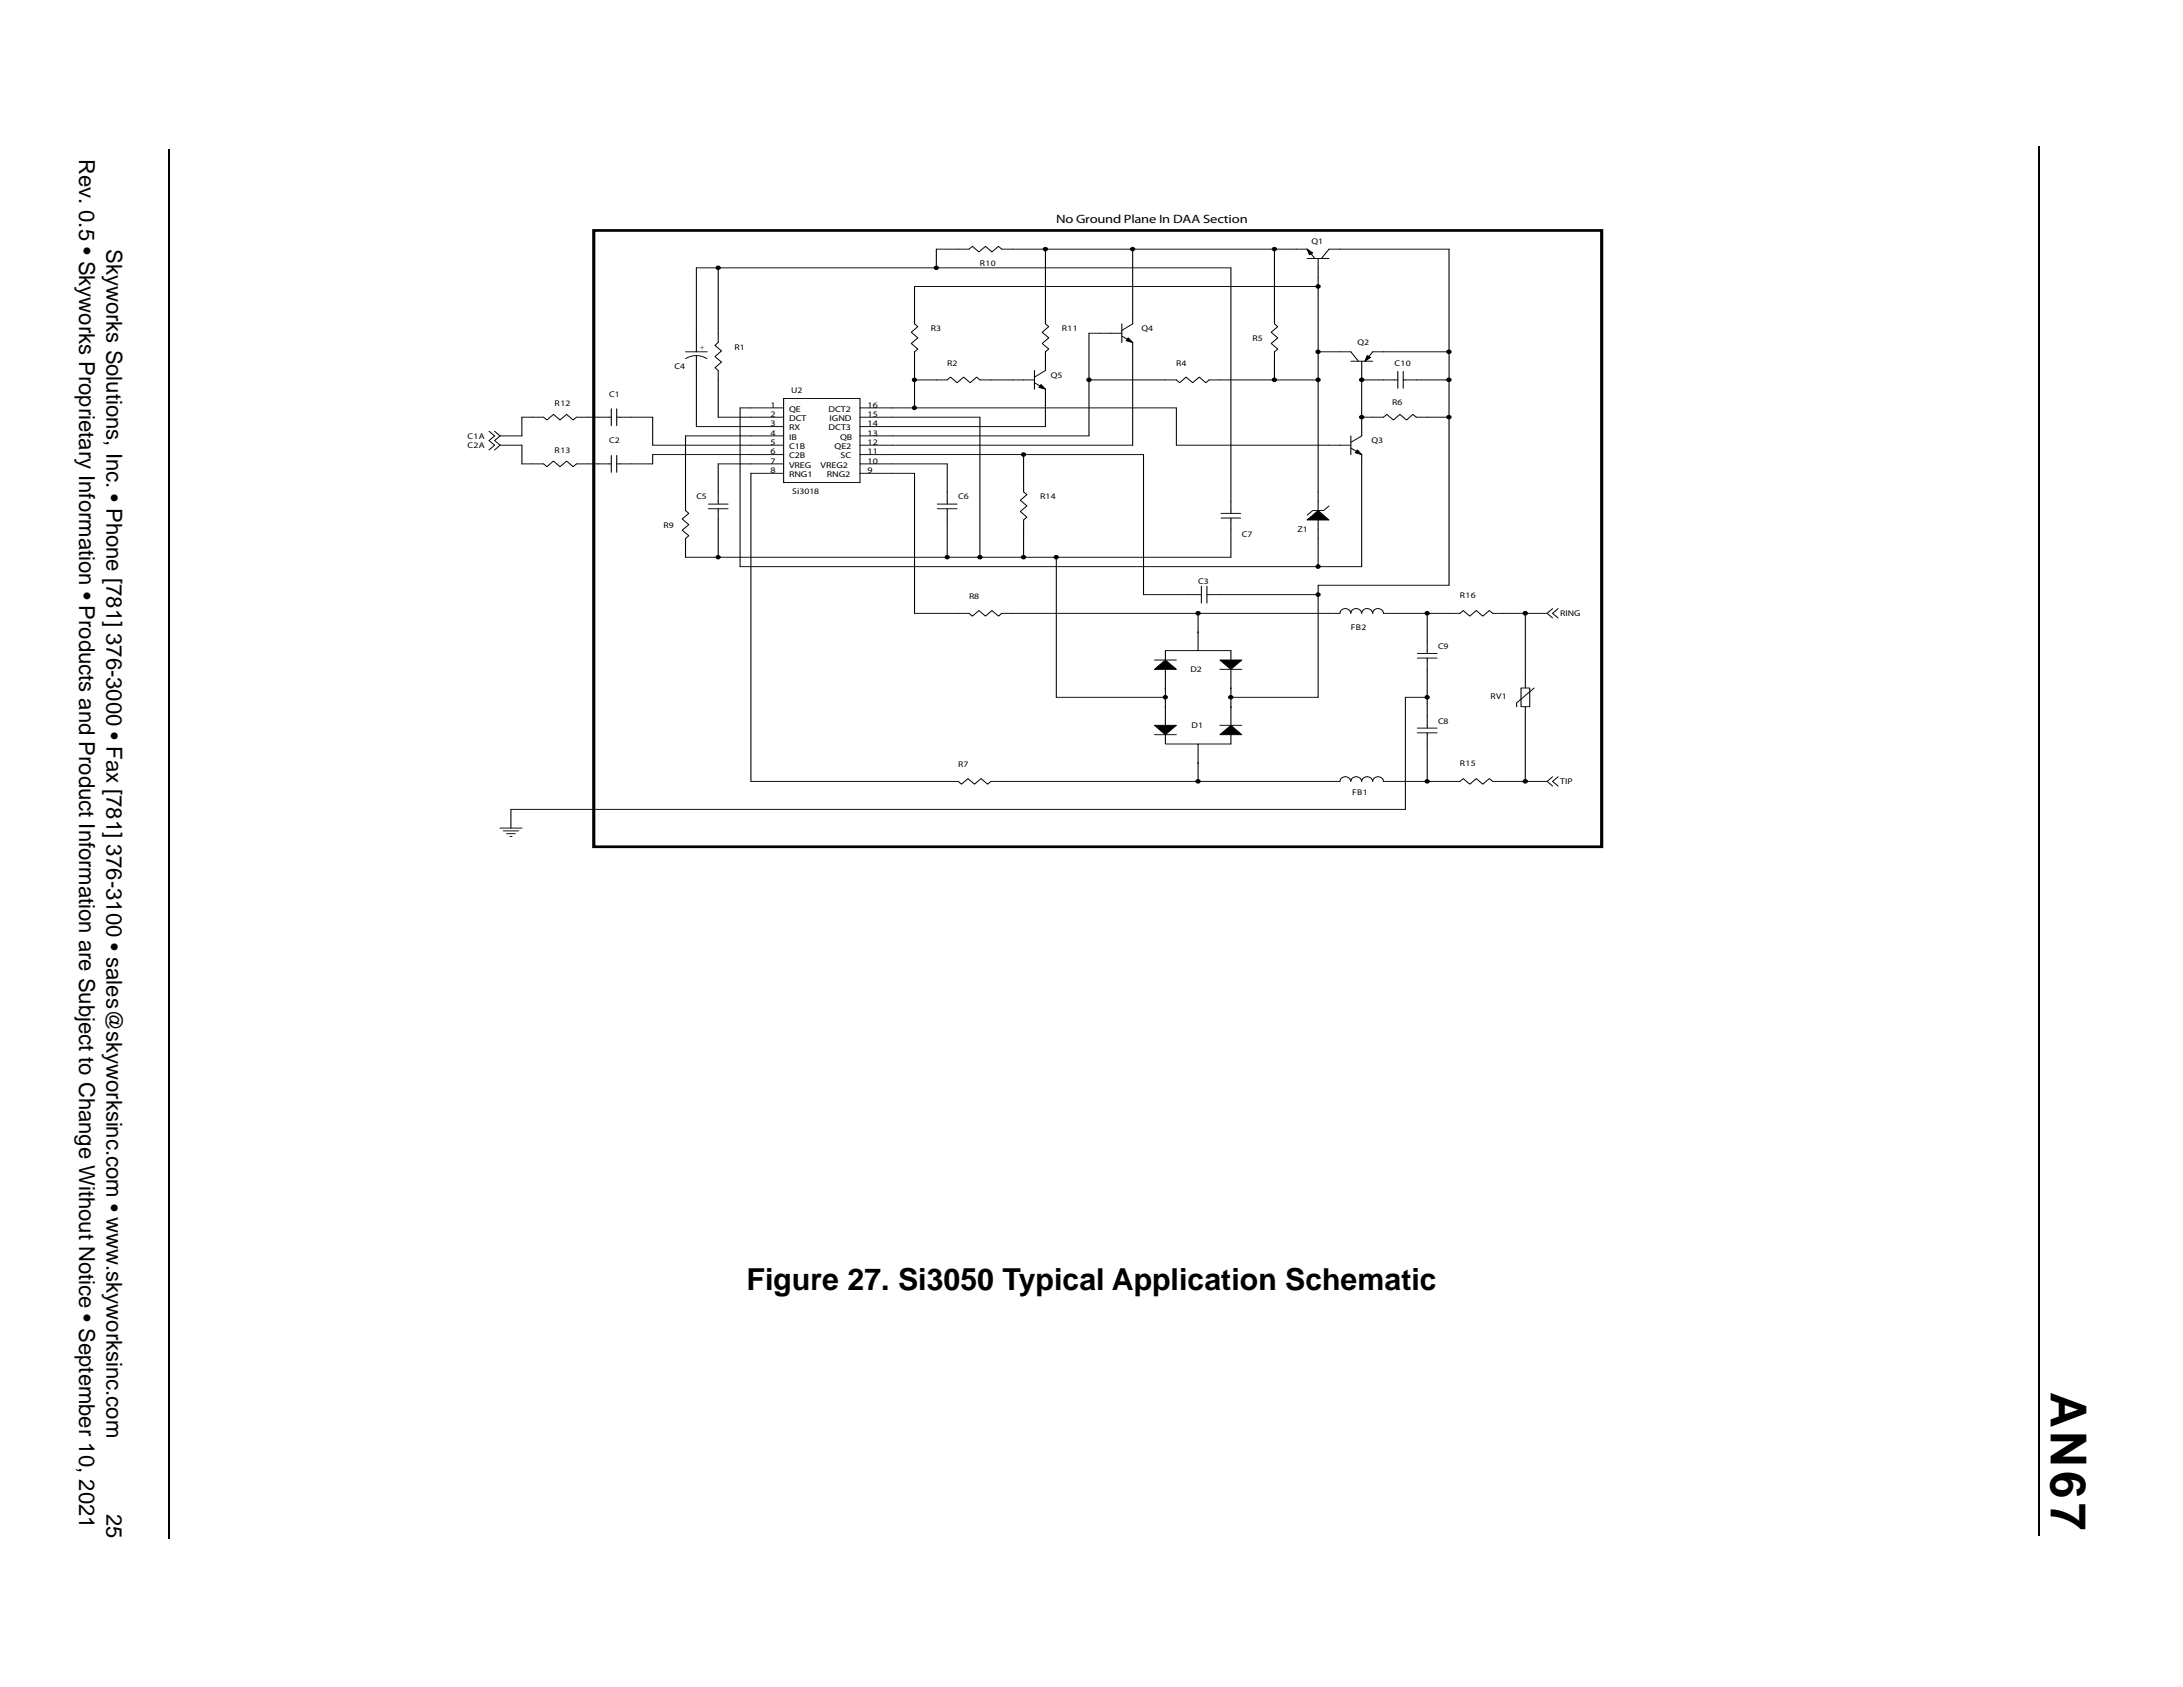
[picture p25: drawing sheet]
<svg xmlns="http://www.w3.org/2000/svg" width="279mm" height="216mm" viewBox="0 0 279 216" stroke-linecap="round" stroke-linejoin="round" font-family="sans-serif">
<defs><g id="words">
<text font-size="6.3" x="262.5" y="178.1" transform="rotate(90 262.5 178.1)">AN67</text>
<text font-size="3.9" x="95.5" y="165.1">Figure 27. Si3050 Typical Application Schematic</text>
<g font-size="2.8">
<text x="10.1" y="20.3" transform="rotate(90 10.1 20.3)">Rev. 0.5 • Skyworks Proprietary Information • Products and Product Information are Subject to Change Without Notice • September 10, 2021</text>
<text x="13.6" y="31.9" transform="rotate(90 13.6 31.9)">Skyworks Solutions, Inc. • Phone [781] 376-3000 • Fax [781] 376-3100 • sales@skyworksinc.com • www.skyworksinc.com</text>
<text x="13.6" y="193.7" transform="rotate(90 13.6 193.7)">25</text>
</g>
<text font-size="1.5" x="135.2" y="28.5">No Ground Plane In DAA Section</text>
<g font-size="1.1">
<text x="125.4" y="34">R10</text>
<text x="167.9" y="31.2">Q1</text>
<text x="86.3" y="47.2">C4</text>
<text x="89.5" y="44.8">+</text>
<text x="94" y="44.8">R1</text>
<text x="119.1" y="42.4">R3</text>
<text x="121.2" y="46.8">R2</text>
<text x="135.9" y="42.4">R11</text>
<text x="146.1" y="42.4">Q4</text>
<text x="150.6" y="46.8">R4</text>
<text x="160.3" y="43.6">R5</text>
<text x="173.7" y="44.2">Q2</text>
<text x="178.5" y="46.8">C10</text>
<text x="71" y="52">R12</text>
<text x="78" y="50.8">C1</text>
<text x="98.6" y="53.4">2</text>
<text x="98.6" y="52.2">1</text>
<text x="101" y="52.7">QE</text>
<text x="101" y="53.9">DCT</text>
<text x="101.3" y="50.3">U2</text>
<text x="106" y="52.7">DCT2</text>
<text x="106.2" y="53.9">IGND</text>
<text x="111" y="52.2">16</text>
<text x="111" y="53.4">15</text>
<text x="134.5" y="48.4">Q5</text>
<text x="178.2" y="51.9">R6</text>
<text x="59.8" y="56.2">C1A</text>
<text x="59.8" y="57.3">C2A</text>
<text x="71" y="57.9">R13</text>
<text x="78" y="56.8">C2</text>
<text x="98.6" y="55.8">4</text>
<text x="98.6" y="54.6">3</text>
<text x="98.6" y="59.4">7</text>
<text x="98.6" y="57">5</text>
<text x="98.6" y="58.2">6</text>
<text x="101" y="55.1">RX</text>
<text x="101" y="56.3">IB</text>
<text x="101" y="57.5">C1B</text>
<text x="101" y="58.7">C2B</text>
<text x="101" y="59.9">VREG</text>
<text x="105" y="59.9">VREG2</text>
<text x="106" y="55.1">DCT3</text>
<text x="106.8" y="57.5">QE2</text>
<text x="107.5" y="56.3">QB</text>
<text x="107.6" y="58.7">SC</text>
<text x="111" y="54.6">14</text>
<text x="111" y="59.4">10</text>
<text x="111" y="58.2">11</text>
<text x="111" y="57">12</text>
<text x="111" y="55.8">13</text>
<text x="175.5" y="56.8">Q3</text>
<text x="89.1" y="63.9">C5</text>
<text x="98.6" y="60.6">8</text>
<text x="101" y="61.1">RNG1</text>
<text x="101.4" y="63.2">Si3018</text>
<text x="105.8" y="61.1">RNG2</text>
<text x="111" y="60.6">9</text>
<text x="122.6" y="63.9">C6</text>
<text x="133.1" y="63.9">R14</text>
<text x="84.9" y="67.5">R9</text>
<text x="158.9" y="68.7">C7</text>
<text x="166.1" y="68.1">Z1</text>
<text x="124" y="76.7">R8</text>
<text x="153.3" y="74.7">C3</text>
<text x="186.8" y="76.5">R16</text>
<text x="172.9" y="80.7">FB2</text>
<text x="184.1" y="83">C9</text>
<text x="199.7" y="78.9">RING</text>
<text x="152.4" y="86">D2</text>
<text x="190.8" y="89.5">RV1</text>
<text x="152.5" y="93.2">D1</text>
<text x="184.1" y="92.6">C8</text>
<text x="122.6" y="98.2">R7</text>
<text x="173" y="101.7">FB1</text>
<text x="186.8" y="98">R15</text>
<text x="199.7" y="100.4">TIP</text>
</g>
</g></defs>
<path d="M21.6 19.1v177.8M261 18.8v177.8" fill="none" stroke="#000" stroke-width=".17"/>
<g fill="none" stroke="#000" stroke-width=".13">
<path d="M91.7 34.1l.2-.1 .2 .1 .1 .2-.1 .1-.2 .1-.2-.1-.1-.1zM91.9 34.3v9.5l-.4 .4 .8 .7-.8 .7 .8 .7-.8 .8 .4 .3v6h8.4M119.6 34.1l.2-.1 .2 .1 .1 .2-.1 .1-.2 .1-.2-.1v-.1zM133.6 31.7h.2h.2l.1 .2-.1 .1-.2 .1-.2-.1-.1-.1zM133.8 31.9h-5.6l-.4-.4-.8 .7-.9-.7-.8 .7-.8-.7-.5 .4h-4.2v2.4M133.8 31.9h11.2v9.5l-1.4 .9M133.8 31.9v9.5l.4 .4-.8 .7 .8 .7-.8 .8 .8 .7-.4 .3v2.4l-1.4 .9M144.8 31.7h.2h.1l.1 .2-.1 .1-.1 .1-.2-.1-.1-.1zM145 31.9h22.3l1 1.2M162.9 31.7h.2h.2l.1 .2-.1 .1-.2 .1-.2-.1-.1-.1zM163.1 31.9v9.5l.4 .4-.8 .7 .8 .7-.8 .8 .8 .7-.4 .3v3.6M167.3 33.1h2.8"/>
<path d="M167.3 31.9l.7 .5-.4 .2zM168.5 36.5l.2-.1 .2 .1v.3l-.2 .1-.2-.1-.1-.1zM168.7 36.7h-51.7l.1 4.7 .4 .4-.9 .7 .9 .7-.9 .8 .9 .7-.4 .3v7.2M168.7 33.1v32.2M169.1 33.1l1-1.2h15.4v43h-16.8M62.6 55.2l.7 .6-.7 .6 .7 .6-.7 .6M63.3 55.2l.7 .6M63.3 56.4l.7 .6M64 55.8l-.7 .6M64 57h2.8v2.4h2.8l.4 .3 .8-.7 .9 .7 .8-.7 .9 .7 .4-.3h4.4M64 57l-.7 .6M78.2 58.3v2.1"/>
<path d="M78.2 52.3v2.2M78.2 53.4h-4.4l-.4 .4-.9-.8-.8 .8-.9-.8-.8 .8-.4-.4h-2.8v2.4h-2.8M78.9 58.3v2.1M78.9 53.4h4.6v3.6h16.8M78.9 52.3v2.2M87.7 45h2.8M87.8 45.9a2.57 2.57 0 0 1 2.7 0M89.1 42.6v-8.3h68.4v31.4M89.1 47.4v7.2h11.2M89.1 45.5v1.9M89.1 42.6v2.4M96.1 52.2h-1.4v20.3h79.6v-14.3l-1.4-.9"/>
<path d="M96.1 52.2h4.2M100.3 55.8h-12.6v9.5l.5 .4-.9 .7 .9 .7-.9 .8 .9 .7-.5 .3v2.4h43.3M100.3 58.2h-16.8v1.2h-4.6M100.3 59.4h-8.4v5.1M100.3 51h9.8v10.8h-9.8zM110.1 59.4h11.1v5.1M110.1 58.2h36.3v17.9h7.4M110.1 53.4h15.3v17.9M110.1 52.2h4.2M114.3 52.2h36.3v4.8h22.3M116.9 52h.1h.2l.1 .2-.1 .2h-.2h-.1l-.1-.2zM116.9 48.4h.1l.3 .1-.1 .3h-.2h-.1l-.1-.2z"/>
<path d="M117.1 48.6h4.1l.5-.3 .8 .7 .8-.7 .9 .7 .8-.7 .4 .3h7M130.8 58l.2-.1 .2 .1 .1 .2-.1 .1-.2 .1-.2-.1-.1-.1zM131 58.2v4.7l.4 .4-.8 .7 .8 .7-.8 .8 .8 .7-.4 .3v4.8h4.2M132.4 49l1.4 .8v4.8h-23.7M132.4 47.4v2.4M133.2 49.2l.6 .6-.8-.2zM139.1 48.5a.29 .29 0 0 1 .3-.1 .29 .29 0 0 1 .3 .2l-.1 .2h-.2h-.2zM139.4 48.6h11.2l.4 .4 .8-.7 .8 .7 .9-.7 .8 .7 .4-.4h14M143.6 42.6h-4.2v13.2h-29.3M143.6 43l1.4 .8v13.2h-34.9M143.6 41.4v2.4M144.4 43.2l.6 .6-.9-.2z"/>
<path d="M162.9 48.4h.2l.2 .1v.3h-.2h-.2l-.1-.2zM168.5 44.9l.2-.1 .2 .1v.3l-.2 .1-.2-.1-.1-.2zM168.5 48.4h.2l.2 .1v.3h-.2h-.2l-.1-.2zM168.7 45h4.2l1 1.2M172.9 55.8v2.4M172.9 46.2h2.8M173.7 57.6l.6 .6-.8-.3zM174 48.5a.29 .29 0 0 1 .3-.1 .29 .29 0 0 1 .3 .2l-.1 .2h-.2h-.2zM174.1 53.2h.2h.2l.1 .2-.1 .1-.2 .1-.2-.1-.1-.1zM174.3 53.4h2.8l.4-.4 .8 .8 .9-.8 .8 .8 .8-.8 .5 .4h4.2M174.3 48.6h4.6M174.3 46.2v9.6l-1.4 .8"/>
<path d="M175 45.5l.4 .2-.7 .5zM178.9 47.5v2.2M179.6 47.5v2.2M185.2 48.5a.29 .29 0 0 1 .3-.1 .29 .29 0 0 1 .2 .2l-.1 .2h-.2h-.1zM185.2 44.9a.29 .29 0 0 1 .3-.1 .29 .29 0 0 1 .2 .2l-.1 .2-.2 .1-.1-.1zM185.3 53.2h.1h.2l.1 .2-.1 .1-.2 .1-.1-.1-.1-.1zM185.5 45h-9.8l-1 1.2M185.5 48.6h-5.9M90.7 64.5h2.5M90.7 65.1h2.5M91.7 71.1h.2h.2l.1 .2-.1 .2h-.2h-.2l-.1-.2zM91.9 65.1v6.2"/>
<path d="M100.3 60.6h-4.2v39.4h26.5l.5 .4 .8-.8 .8 .8 .9-.8 .8 .8 .4-.4h44.7a.7 .7 0 0 1 .7-.6 .7 .7 0 0 1 .7 .6 .71 .71 0 0 1 .7-.6 .71 .71 0 0 1 .7 .6M110.1 60.6h7l-.1 17.9h7l.5 .4 .8-.8 .8 .8 .9-.8 .8 .8 .4-.4h43.3a.69 .69 0 0 1 .7-.6 .69 .69 0 0 1 .7 .6 .7 .7 0 0 1 .7-.6 .7 .7 0 0 1 .7 .6M120 64.5h2.5M120 65.1h2.5M121 71.1h.2h.2l.1 .2-.1 .2h-.2h-.2v-.2zM121.2 65.1v6.2M125.2 71.1h.2h.2l.1 .2-.1 .2h-.2h-.2l-.1-.2zM130.8 71.1h.2h.2l.1 .2-.1 .2h-.2h-.2l-.1-.2zM135 71.1h.2h.2l.1 .2-.1 .2h-.2h-.2l-.1-.2zM135.2 71.3v17.9h14M153.1 78.4a.29 .29 0 0 1 .3-.1 .29 .29 0 0 1 .2 .2l-.1 .1-.2 .1-.2-.1zM153.3 78.5v2.4"/>
<path d="M153.8 75v2.2M154.5 75v2.2M156.3 65.7h2.5M156.3 66.3h2.5M157.5 66.3v5h-22.3M167.3 66.5l1.4-1.2 1.4 1.2zM168.5 75.9h.2h.2l.1 .2-.1 .2h-.2h-.2l-.1-.2zM168.5 72.3h.2l.2 .1v.3h-.2h-.2l-.1-.2zM168.7 76.1h-14.2M168.7 66.5v6M168.7 74.9v14.3h-11.2M170.1 64.7l-.7 .6h-1.4l-.7 .6"/>
<path d="M174.3 78.5a.7 .7 0 0 1 .7-.6 .7 .7 0 0 1 .7 .6M175.7 78.5a.7 .7 0 0 1 .7-.6 .7 .7 0 0 1 .7 .6h9.8l.4-.4 .8 .8 .9-.8 .8 .8 .8-.8 .4 .4h7M182.5 78.3l.2-.1 .2 .2-.1 .2-.1 .1-.2-.1-.1-.1zM182.7 78.5v5.1M195 78.4a.29 .29 0 0 1 .3-.1 .29 .29 0 0 1 .2 .2l-.1 .1-.2 .1-.2-.1zM195.2 78.5v9.6M198 78.5l.7 .6M198.7 77.9l-.7 .6M199.4 77.9l-.7 .6 .7 .6M147.8 92.8h2.8l-1.4 1.2zM147.8 85.7l1.4-1.2 1.4 1.2zM147.8 84.5h2.8"/>
<path d="M147.8 94h2.8M149 89.1l.1-.1 .2 .1 .1 .1-.1 .2-.2 .1-.1-.1-.1-.2zM149.2 88.1v2.3M149.2 85.7v2.4M149.2 94v1.2h4.1v2.4M149.2 90.4v2.4M149.2 90.4h.1M149.2 88.1h.1M153.1 99.8h.2h.2l.1 .2-.1 .2h-.2h-.2v-.2zM153.3 97.6v2.4M153.3 80.9v2.4h-4.1v1.2M153.3 83.3h4.2v1.2"/>
<path d="M153.3 97.6h.1M153.3 80.9h.1M156.1 85.7h2.8M156.1 92.8h2.8M156.1 94l1.4-1.2 1.4 1.2zM156.1 84.5h2.8l-1.4 1.2zM157.3 89.1l.2-.1 .2 .1 .1 .1-.1 .2-.2 .1-.2-.1v-.2zM157.5 85.7v7.1M157.5 94v1.2h-4.2M157.5 90.4h.1M157.5 88.1h.1M174.3 100a.71 .71 0 0 1 .7-.6 .71 .71 0 0 1 .7 .6"/>
<path d="M175.7 100a.7 .7 0 0 1 .7-.6 .7 .7 0 0 1 .7 .6h9.8l.4-.4 .8 .8 .9-.8 .8 .8 .8-.8 .4 .4h7M181.4 83.6h2.5M181.4 84.2h2.5M181.4 93.2h2.5M181.4 93.8h2.5M182.5 89.1l.2-.1 .1 .1 .1 .1-.1 .2-.1 .1-.2-.1-.1-.2zM182.5 99.8h.2h.1l.1 .2-.1 .2h-.1h-.2l-.1-.2zM182.7 89.2h-2.8v14.4h-114.5v2.4M182.7 84.2v9M182.7 93.8v6.2M194.7 88.1h1.1v2.3h-1.1zM195 99.8h.2h.2l.1 .2-.1 .2h-.2h-.2l-.1-.2z"/>
<path d="M195.2 90.4v9.6M196.4 88.1l-2.3 1.9v.4M198.7 99.4l-.7 .6M199.4 99.4l-.7 .6 .7 .6M64 106h2.8M64.4 106.3h2M64.8 106.7h1.2M65.3 107.1h.2M198 100l.7 .6"/>
</g>
<path d="M76 29.5h129v78.9h-129z" fill="none" stroke="#000" stroke-width=".37"/>
<g fill="#000">
<path d="M167.3 31.9l.7 .5-.4 .2zM133.2 49.2l.6 .6-.8-.2zM144.4 43.2l.6 .6-.9-.2zM173.7 57.6l.6 .6-.8-.3zM175 45.5l.4 .2-.7 .5zM167.3 66.5l1.4-1.2 1.4 1.2zM147.8 92.8h2.8l-1.4 1.2zM147.8 85.7l1.4-1.2 1.4 1.2zM156.1 94l1.4-1.2 1.4 1.2zM156.1 84.5h2.8l-1.4 1.2z"/>
<path d="M91.7 34.1h.4l.1 .2-.1 .1-.2 .1-.2-.1-.1-.1z" fill-rule="evenodd"/>
<path d="M119.6 34.1h.4l.1 .2-.1 .1-.2 .1-.2-.1v-.1z" fill-rule="evenodd"/>
<path d="M133.6 31.7h.4l.1 .2-.1 .1-.2 .1-.2-.1-.1-.1z" fill-rule="evenodd"/>
<path d="M144.8 31.7h.3l.1 .2-.1 .1-.2 .1-.1-.1-.1-.1z" fill-rule="evenodd"/>
<path d="M162.9 31.7h.4l.1 .2-.1 .1-.2 .1-.2-.1-.1-.1z" fill-rule="evenodd"/>
<path d="M168.5 36.5l.2-.1 .2 .1v.3l-.2 .1-.2-.1-.1-.1z" fill-rule="evenodd"/>
<path d="M116.8 52h.4l.1 .2-.1 .2h-.2h-.2v-.2z" fill-rule="evenodd"/>
<path d="M116.8 48.4h.2l.3 .1-.1 .3h-.2h-.2v-.2z" fill-rule="evenodd"/>
<path d="M130.8 58h.4l.1 .2-.1 .1-.2 .1-.2-.1-.1-.1z" fill-rule="evenodd"/>
<path d="M139.1 48.5a.29 .29 0 0 1 .3-.1 .29 .29 0 0 1 .2 .2v.2h-.2h-.2z" fill-rule="evenodd"/>
<path d="M162.9 48.4h.2l.2 .1v.3h-.2h-.2l-.1-.2z" fill-rule="evenodd"/>
<path d="M168.5 44.9l.2-.1 .2 .1v.3l-.2 .1-.2-.1-.1-.2z" fill-rule="evenodd"/>
<path d="M168.5 48.4h.2l.2 .1v.3h-.2h-.2l-.1-.2z" fill-rule="evenodd"/>
<path d="M174 48.5a.29 .29 0 0 1 .3-.1 .29 .29 0 0 1 .3 .2l-.1 .2h-.2h-.2z" fill-rule="evenodd"/>
<path d="M174.1 53.2h.4l.1 .2-.1 .1-.2 .1-.2-.1-.1-.1z" fill-rule="evenodd"/>
<path d="M185.2 48.5a.29 .29 0 0 1 .3-.1 .29 .29 0 0 1 .2 .2l-.1 .2h-.2h-.2z" fill-rule="evenodd"/>
<path d="M185.2 44.9a.29 .29 0 0 1 .3-.1 .29 .29 0 0 1 .2 .2l-.1 .2-.2 .1-.2-.1z" fill-rule="evenodd"/>
<path d="M185.2 53.2h.4l.1 .2-.1 .1-.2 .1-.2-.1v-.1z" fill-rule="evenodd"/>
<path d="M91.7 71.1h.4l.1 .2-.1 .2h-.2h-.2l-.1-.2z" fill-rule="evenodd"/>
<path d="M121 71.1h.4l.1 .2-.1 .2h-.2h-.2v-.2z" fill-rule="evenodd"/>
<path d="M125.2 71.1h.4l.1 .2-.1 .2h-.2h-.2l-.1-.2z" fill-rule="evenodd"/>
<path d="M130.8 71.1h.4l.1 .2-.1 .2h-.2h-.2l-.1-.2z" fill-rule="evenodd"/>
<path d="M135 71.1h.4v.2v.2h-.2h-.2l-.1-.2z" fill-rule="evenodd"/>
<path d="M153.1 78.4a.29 .29 0 0 1 .3-.1 .29 .29 0 0 1 .2 .2l-.1 .1-.2 .1-.2-.1z" fill-rule="evenodd"/>
<path d="M168.5 75.9h.4l.1 .2-.1 .2h-.2h-.2l-.1-.2z" fill-rule="evenodd"/>
<path d="M168.5 72.3h.2l.2 .1v.3h-.2h-.2l-.1-.2z" fill-rule="evenodd"/>
<path d="M182.5 78.3l.1-.1 .3 .2-.1 .2-.2 .1-.1-.1-.1-.1z" fill-rule="evenodd"/>
<path d="M195 78.4a.29 .29 0 0 1 .3-.1 .29 .29 0 0 1 .2 .2l-.1 .1-.2 .1-.2-.1z" fill-rule="evenodd"/>
<path d="M149 89.1h.3l.1 .1-.1 .2-.2 .1-.1-.1-.1-.2z" fill-rule="evenodd"/>
<path d="M153.1 99.8h.4l.1 .2-.1 .2h-.2h-.2v-.2z" fill-rule="evenodd"/>
<path d="M157.3 89.1h.4l.1 .1-.1 .2-.2 .1-.2-.1-.1-.2z" fill-rule="evenodd"/>
<path d="M182.5 89.1h.3l.1 .1-.1 .2-.2 .1-.1-.1-.1-.2z" fill-rule="evenodd"/>
<path d="M182.5 99.8h.3l.1 .2-.1 .2h-.2h-.1l-.1-.2z" fill-rule="evenodd"/>
<path d="M195 99.8h.4l.1 .2-.1 .2h-.2h-.2l-.1-.2z" fill-rule="evenodd"/>
</g>
<use href="#words"/>
</svg>
